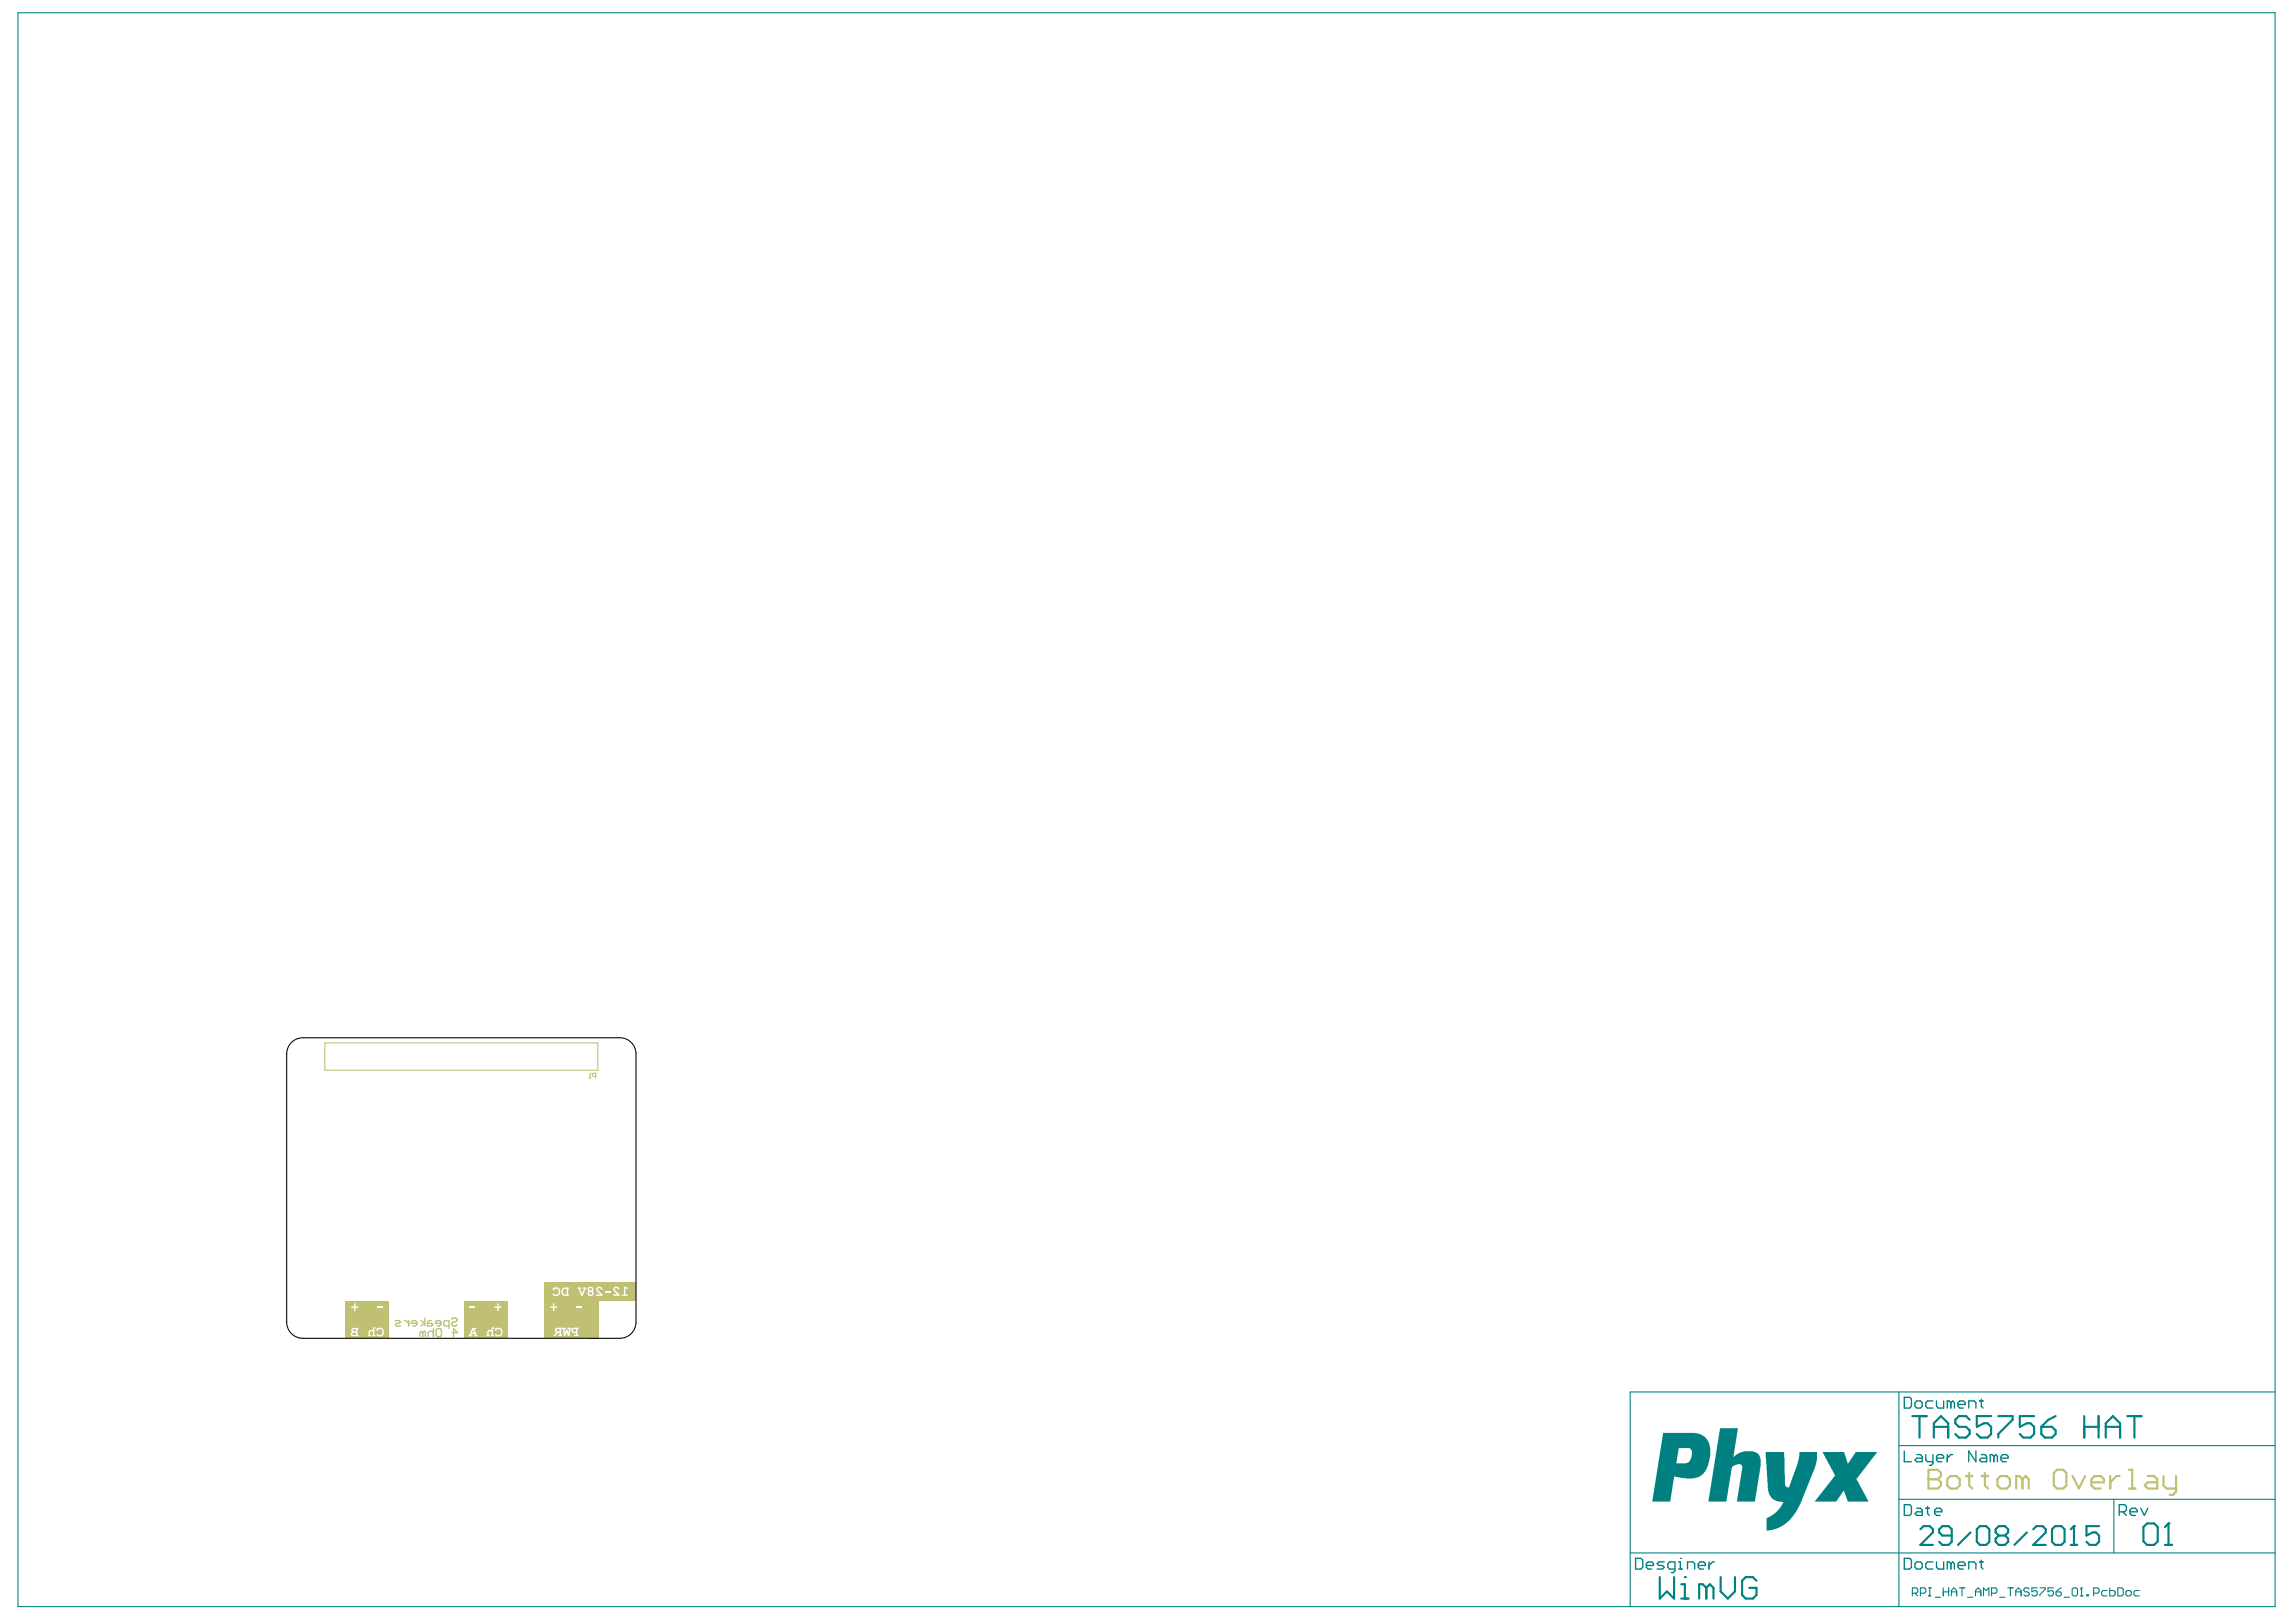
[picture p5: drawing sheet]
<svg xmlns="http://www.w3.org/2000/svg" width="297mm" height="210mm" viewBox="0 0 297 210" stroke-linecap="round" stroke-linejoin="round" font-family="sans-serif">
<g fill="#008080">
<path d="M235.8 187.9h2.8l.4 1.5 .2-.1 .9-1.4h2.8l-2.6 3.3a.38 .38 0 0 0 .1 .5l1.3 2.6h-2.6l-.5-1.3h-.1l-.9 1.3h-2.8l2.2-2.8 .1-.3a.34 .34 0 0 0 .1-.5z"/>
<path d="M228.4 187.9h2.4l.1 4.2 .1 .2 .3 .2h.2l1.1-3.1 .2-1v-.5h2.3v1.1l-.4 1.2-1.9 4.6-.7 1.3-1.1 1.1-.9 .6-.8 .2-.8 .1v-1.2a.45 .45 0 0 1 .4-.6l.8-.5 .5-.5 .5-.9-.6-.1-.6-.2-.4-.3-.3-.5-.1-.7z"/>
<path d="M222.5 184.8h2.4l-.7 3.7 .8-.5 .7-.2 1.3 .1 .4 .2 .3 .4 .1 .3v.9l-.8 4.6h-2.3l.7-4.1a.58 .58 0 0 0-.1-.7h-.7l-.3 .2a.59 .59 0 0 0-.3 .7l-.7 3.9h-2.3z"/>
<path d="M215.1 185.4h4.2l.9 .3 .6 .5 .4 .7 .1 .5-.1 1.3-.2 .9-.3 .7-.3 .4-.5 .4-.9 .2h-.9l-1.5-.2-.5 3.2h-2.4zM217.2 187.4l-.3 2h1.2l.3-.1 .4-.5 .1-.8a.56 .56 0 0 0-.3-.6z"/>
</g>
<g fill="none" stroke="#008080" stroke-width=".14">
<path d="M2.3 1.7h292v206.2h-292zM245.7 180.1v27.8M245.7 194h48.6M245.7 187.1h48.6M273.5 194v7M294.3 180.1h-83.4v27.8M210.9 201h83.4M247.4 206.2h.5l.2-.2v-.3l-.2-.2h-.5v1M247.8 206.2l.3 .3M248.4 206.2h.6l.1-.2v-.3l-.1-.2h-.6v1M249.5 205.5h.3M249.5 206.5h.3"/>
<path d="M249.7 205.5v1M250.4 206.7h.7M251.4 205.5v1M251.4 206h.7M252.1 205.5v1M252.4 206h.7M252.4 206.5v-.7l.4-.3 .3 .3v.7M253.5 205.5h.7M253.8 205.5v1M254.5 206.7h.7M255.6 206h.7M255.6 206.5v-.7l.3-.3 .4 .3v.7"/>
<path d="M256.6 206.5v-1l.4 .3 .3-.3v1M257.7 206.2h.5l.2-.2v-.3l-.2-.2h-.5v1M258.7 206.7h.7M259.7 205.5h.7M260.1 205.5v1M260.8 206h.7M260.8 206.5v-.7l.3-.3 .4 .3v.7M262.5 205.7l-.2-.2h-.3l-.2 .2v.1l.2 .2h.3l.2 .2v.2l-.2 .1h-.3l-.2-.1M263.6 205.5h-.7v.5l.3-.2h.2l.2 .2v.4l-.2 .1h-.4l-.1-.1M263.9 205.5h.7v.2l-.7 .7v.1M265.6 205.5h-.6v.5l.3-.2h.2l.1 .2v.4l-.1 .1h-.4l-.1-.1M266 206h.5l.2 .2v.2l-.2 .1h-.3l-.2-.1z"/>
<path d="M266.7 205.5l-.4 .2-.3 .3M267 206.7h.7M268.1 205.7l.2-.2h.3l.2 .2v.7l-.2 .1h-.3l-.2-.1zM269.1 206.5h.4M269.3 205.5h.1M269.3 205.5v1M269.3 205.5l-.2 .2M270 206.4h.2v.1h-.2zM270.9 206.2h.5l.2-.2v-.3l-.2-.2h-.5v1M272.6 205.8h-.5l-.2 .2v.4l.2 .1h.5M272.9 205.5v1h.6l.1-.1v-.4l-.1-.2h-.6M274 205.5h.5l.2 .2v.7l-.2 .1h-.5z"/>
<path d="M275 206l.2-.2h.4l.1 .2v.4l-.1 .1h-.4l-.2-.1zM276.8 205.8h-.6l-.1 .2v.4l.1 .1h.6"/>
</g>
<g fill="none" stroke="#008080" stroke-width=".17">
<path d="M246.4 194.7h.7l.2 .3v.9l-.2 .2h-.7zM246.4 180.8h.7l.2 .3v.9l-.2 .2h-.7zM246.4 187.8v1.4h.9M247.8 181.5l.2-.2h.4l.3 .2v.5l-.3 .2h-.4l-.2-.2zM248 195.2h.4l.3 .2v.7h-.7l-.2-.2 .2-.3h.7M248 188.2h.4l.3 .3v.7h-.7l-.2-.3 .2-.2h.7M249.1 195.2h.5M249.1 188.2v.7l.3 .3h.7M249.4 195v.9l.2 .2M250.1 181.3h-.7l-.3 .2v.5l.3 .2h.7M250.1 188.2v1.2l-.3 .2h-.2M250.3 195.6h.9v-.2l-.2-.2h-.5l-.2 .2v.5l.2 .2h.5"/>
<path d="M250.5 188.7h1v-.2l-.3-.3h-.4l-.3 .3v.4l.3 .3h.4M250.5 181.3v.7l.3 .2h.7v-.9M251.9 188.2v1M252.4 181.5l-.2-.2h-.3v.9M252.4 181.5l.2-.2 .2 .2v.7M252.4 181.5v.7M252.6 188.2h-.2l-.5 .5M253.3 181.8h.9v-.3l-.2-.2h-.5l-.2 .2v.5l.2 .2h.5M254.7 182.2v-.9h.7l.2 .2v.7M255.6 187.8v1.4l-.9-1.4v1.4M256.1 181.3h.5M256.3 188.2h.5l.2 .3v.7h-.7l-.2-.3 .2-.2h.7"/>
<path d="M256.3 181.1v.9l.3 .2M257.9 188.5l-.2-.3h-.2v1M257.9 188.5v.7M257.9 188.5l.3-.3 .2 .3v.7M258.9 188.7h.9v-.2l-.2-.3h-.5l-.2 .3v.4l.2 .3h.5M274.2 195.6h.7l.2-.2v-.4l-.2-.3h-.7v1.4M274.6 195.6l.5 .5M275.6 195.6h.9v-.2l-.2-.2h-.5l-.2 .2v.5l.2 .2h.5M277 195.2l.4 .9 .5-.9M211.6 201.7h.7l.2 .2v.9l-.2 .3h-.7zM213 202.6h.9v-.2l-.2-.3h-.5l-.2 .3v.4l.2 .3h.5M215.3 202.1h-.7l-.2 .3 .2 .2h.5l.2 .2-.2 .3h-.7"/>
<path d="M216.7 203.1h-.7l-.2-.3v-.4l.2-.3h.7v1.2l-.2 .2h-.3M217.2 203.1h.4M217.2 202.1h.2v1M217.4 201.7h.1M218.3 203.1v-1h.7l.2 .3v.7M219.7 202.6h.9v-.2l-.2-.3h-.5l-.2 .3v.4l.2 .3h.5M221.1 202.1v1M221.8 202.1h-.2l-.5 .5M246.4 201.7h.7l.2 .2v.9l-.2 .3h-.7zM247.8 202.4l.2-.3h.4l.3 .3v.4l-.3 .3h-.4l-.2-.3zM250.1 202.1h-.7l-.3 .3v.4l.3 .3h.7M250.5 202.1v.7l.3 .3h.7v-1"/>
<path d="M252.4 202.4l-.2-.3h-.3v1M252.4 202.4v.7M252.4 202.4l.2-.3 .2 .3v.7M253.3 202.6h.9v-.2l-.2-.3h-.5l-.2 .3v.4l.2 .3h.5M254.7 203.1v-1h.7l.2 .3v.7M256.1 202.1h.5M256.3 201.9v.9l.3 .3"/>
</g>
<g fill="none" stroke="#008080" stroke-width=".28">
<path d="M247.4 183.3h1.9M248.3 183.3v2.7M248.4 197.9l.5-.4h.8l.4 .4v.4l-1.7 1.6h1.7M250.2 186v-1.8l.9-.9 .9 .9v1.8M250.2 184.6h1.8M252.5 198.7h-1.2l-.4-.4v-.4l.4-.4h.8l.4 .4v1.6l-.4 .4h-.8l-.4-.4M254.8 183.7l-.4-.4h-1l-.4 .4v.5l.4 .4h1l.4 .5v.5l-.4 .4h-1l-.4-.4M254.9 198.3l-1.6 1.6M255.7 197.9l.4-.4h.9l.4 .4v1.6l-.4 .4h-.9l-.4-.4zM257.6 183.3h-1.9v1.3l1-.4h.4l.5 .4v1l-.5 .4h-.9l-.5-.4M258.5 183.3h1.9v.4l-1.9 1.9v.4M258.6 198.7l-.4 .4v.4l.4 .4h.8l.4-.4v-.4l-.4-.4"/>
<path d="M258.6 198.7l-.4-.4v-.4l.4-.4h.8l.4 .4v.4l-.4 .4M258.6 198.7h.8M262.2 198.3l-1.6 1.6M263 197.9l.4-.4h.9l.4 .4v.4l-1.7 1.6h1.7M263.2 183.3h-1.9v1.3l.9-.4h.5l.5 .4v1l-.5 .4h-.9l-.5-.4M264.1 184.6h1.4l.4 .5v.5l-.4 .4h-1l-.4-.4zM265.5 197.9l.4-.4h.8l.4 .4v1.6l-.4 .4h-.8l-.4-.4zM265.9 183.3l-.9 .4-.9 .9M267.9 199.9h.8M268.3 197.5h.1M268.3 197.5v2.4M268.3 197.5l-.4 .4"/>
<path d="M269.6 184.6h1.9M269.6 183.3v2.7M271.5 183.3v2.7M271.6 197.5h-1.7v1.2l.8-.4h.5l.4 .4v.8l-.4 .4h-.9l-.4-.4M272.4 184.6h1.9M272.4 186v-1.8l1-.9 .9 .9v1.8M275.2 183.3h1.9M276.1 183.3v2.7M277.3 197.6l.5-.4h.9l.5 .4v1.9l-.5 .4h-.9l-.5-.4zM280.1 199.9h.9M280.5 197.2h.1M280.5 197.2v2.7"/>
<path d="M280.5 197.2l-.4 .4M214.7 204.1v2.8l1-1 .9 1v-2.8M217.5 206.9h.9M217.5 205h.5v1.9M218 204.1h.1M220.8 205.5l-.5-.5h-.5v1.9M220.8 205.5v1.4M220.8 205.5l.4-.5 .5 .5v1.4M222.6 204.1v1.8l.9 1 1-1v-1.8M227.2 204.6l-.4-.5h-1l-.4 .5v1.8l.4 .5h1l.4-.5v-.9h-.9"/>
</g>
<path d="M42 135h35.3v3.5h-35.3z" fill="none" stroke="#c0c073" stroke-width=".14"/>
<g fill="#c0c073">
<path d="M76.1 168.3h1.3v4.9h-1.3z" fill-rule="evenodd"/>
<path d="M60 170h5.6v1.5h-5.6z" fill-rule="evenodd"/>
<path d="M44.7 170h5.6v1.5h-5.6z" fill-rule="evenodd"/>
<path d="M70.4 170h5.7v1.5h-5.7z" fill-rule="evenodd"/>
</g>
<path d="M76.2 139.5h.2M76.3 138.9h.1M76.4 139.1h-.1v.4M77.1 139.3h-.3l-.2-.1v-.2l.2-.1h.3v.6" fill="none" stroke="#c0c073" stroke-width=".14"/>
<g fill="none" stroke="#c0c073" stroke-width=".17">
<path d="M51.1 170.9h.6l.1 .2-.1 .1h-.4l-.2 .2 .2 .2h.5M52.4 170.9h.1l.4 .3M52.9 170.9v.7M53.9 171.2h-.7v-.1l.2-.2h.3l.2 .2v.3l-.2 .2h-.3M54.4 170.9l.6 .3-.6 .4M54.7 172.5l.2-.2h.1v.7M54.7 172.5v.5M54.7 172.5l-.2-.2-.2 .2v.5M55 170.6v1M55.8 170.9h-.3l-.2 .2v.5h.5l.2-.2-.2-.2h-.5M56.1 172.5l-.2-.2h-.4l-.1 .2v.5M56.1 171.9v1.1"/>
<path d="M56.4 172.1l.2-.2h.3l.2 .2v.7l-.2 .2h-.3l-.2-.2zM57 171.2h-.7v-.1l.2-.2h.4l.1 .2v.3l-.1 .2h-.4M58.1 171.6h-.5l-.2-.2v-.3l.2-.2h.5v1M58.4 170.7l.2-.1h.4l.1 .1v.2l-.1 .2h-.4l-.2 .1v.2l.2 .2h.4l.1-.2M58.5 172.5h.7l-.5-.6v1.1"/>
</g>
<path d="M60 171.5h5.6v1.7h-5.6z" fill-rule="evenodd" fill="#c0c073"/>
<g fill="#fff">
<path d="M64.1 171.9l.5-.1 .3 .2 .1 .6-.2 .3-.4 .1-.3-.2v-.2l.3 .2 .3-.1 .1-.2v-.3l-.2-.2h-.2l-.2 .2h-.1z"/>
<path d="M63.1 172.2l.3-.1 .2 .1v-.4h.3v.1h-.1v.8l.1 .1v.1h-.4l.1-.2v-.3l-.2-.1-.2 .1v.3l.1 .2h-.4z"/>
<path d="M61.1 171.8l-.5 1.1h.5v-.1l-.2-.1 .1-.1h.4l.1 .1-.2 .1v.1h.5v-.1l-.1-.1-.3-.7h.2v-.1zM61.2 172.1l.2 .3h-.3z"/>
</g>
<path d="M44.7 171.5h5.6v1.7h-5.6z" fill-rule="evenodd" fill="#c0c073"/>
<g fill="#fff">
<path d="M48.8 171.9l.5-.1 .3 .2 .1 .6-.3 .3-.3 .1-.4-.2 .1-.2 .2 .2 .3-.1 .2-.2v-.3l-.2-.2h-.3l-.1 .2h-.2z"/>
<path d="M47.8 172.2l.2-.1 .3 .1v-.4h.3v.1h-.2v.8l.2 .1v.1h-.4l.1-.2v-.3l-.3-.1-.1 .1v.3l.1 .2h-.4z"/>
<path d="M45.5 171.9l-.1 .2 .1 .3-.1 .2v.2l.3 .1h.7v-.1l-.2-.1v-.7h.2v-.1l-.6-.1zM45.7 172.1l.4-.1v.3h-.4zM45.6 172.5h.5v.2h-.5z"/>
</g>
<path d="M70.4 171.5h5.7v1.7h-5.7z" fill-rule="evenodd" fill="#c0c073"/>
<g fill="#fff">
<path d="M72.7 171.8h.5v.2h-.2l.1 .5 .1-.4h.2l.2 .4v-.5h-.2v-.2h.5v.2h-.1l-.1 .9h-.2l-.2-.5-.2 .5h-.2l-.1-.9h-.1z"/>
<path d="M74 171.9l-.1 .2 .1 .3 .2 .1h.3v.2h-.2l-.1 .2h.6v-.1l-.1-.1v-.7h.1v-.2h-.5zM74.1 172.1l.4-.1v.3h-.3z"/>
<path d="M71.9 171.9l-.1 .4a.17 .17 0 0 1 .2 .1 .17 .17 0 0 1-.2 .2l-.2 .2 .1 .1h.1l.4-.4h.2v.2l-.2 .1v.1l.5-.1-.1-.1v-.7h.1v-.2h-.6zM72 172.1l.4-.1v.3l-.4-.1z"/>
</g>
<path d="M70.4 165.9h11.9v2.4h-11.9z" fill-rule="evenodd" fill="#c0c073"/>
<g fill="#fff">
<path d="M80.7 166.5l.5 .2v.1l-.3-.1v.8h.3v.2l-.8-.1 .1-.1h.2z"/>
<path d="M79.4 166.6l.4-.1 .3 .2v.2l-.4-.2-.2 .2 .7 .6v.2h-.9l.1-.2h.5l-.5-.5z"/>
<path d="M78.2 167.1h.8v.2h-.8z"/>
<path d="M77.2 166.6l.4-.1 .3 .2v.2l-.4-.2-.2 .2 .7 .6v.2h-.9l.1-.2h.5l-.5-.5z"/>
<path d="M74.7 166.6h.5v.2h-.2l.3 .6 .3-.6h-.2v-.1h.5l-.5 1h-.2z"/>
<path d="M71.6 166.6h.5l.3 .2 .1 .5-.2 .3-.4 .1-.4-.1 .1-.2 .2 .1h.3l.2-.3v-.3l-.2-.1h-.3l-.1 .2h-.1z"/>
<path d="M76.1 166.6l-.1 .4a.17 .17 0 0 1 .1 .2 .17 .17 0 0 1-.1 .1l.1 .3 .3 .1 .4-.1v-.4a.17 .17 0 0 1-.1-.1 .17 .17 0 0 1 .1-.2v-.2l-.2-.1-.3-.1zM76.2 166.9a.2 .2 0 0 1 .4 0 .2 .2 0 0 1-.4 0zM76.2 167.4a.2 .2 0 0 1 .4 0 .2 .2 0 0 1-.4 0z"/>
<path d="M72.8 166.7l-.2 .4 .1 .4 .3 .2h.6v-.2h-.1v-.7h.1v-.2h-.5zM72.9 166.9l.4-.1v.7h-.3l-.2-.1v-.3z"/>
</g>
<path d="M60 168.3h5.6v1.7h-5.6z" fill-rule="evenodd" fill="#c0c073"/>
<g fill="#fff">
<path d="M64.4 168.7h.1v.4l.4 .1h-.1l-.3 .1-.1 .4-.1-.1v-.3l-.4-.1 .1-.1h.3z"/>
<path d="M60.7 169.1h.8v.1h-.8z"/>
</g>
<path d="M44.7 168.3h5.6v1.7h-5.6z" fill-rule="evenodd" fill="#c0c073"/>
<g fill="#fff">
<path d="M45.8 168.7h.2v.4h.3l.1 .1h-.1l-.3 .1v.3l-.1 .1-.1-.1v-.3l-.3-.1h-.1l.1-.1h.3z"/>
<path d="M48.8 169.1h.8v.1h-.8z"/>
</g>
<path d="M70.4 168.3h5.7v1.7h-5.7z" fill-rule="evenodd" fill="#c0c073"/>
<g fill="#fff">
<path d="M71.6 168.7h.1v.4h.4v.1h-.1l-.3 .1v.3l-.1 .1-.1-.1v-.3l-.3-.1v-.1h.3z"/>
<path d="M74.6 169.1h.7v.1h-.7z"/>
</g>
<g fill="none" stroke="#c0c073" stroke-width=".28">
<path d="M249.5 191.4h.1M249.5 190.2h1.2l.4 .4v.4l-.4 .4 .4 .4v.4l-.4 .4h-1.2zM249.5 191.4h1.2M251.9 191.4l.4-.4h.8l.4 .4v.8l-.4 .4h-.8l-.4-.4zM254.4 191h.8M254.8 190.6v1.6l.4 .4M256.4 191h.8M256.8 190.6v1.6l.4 .4M258.4 191.4l.4-.4h.8l.4 .4v.8l-.4 .4h-.8l-.4-.4zM261.7 191.4l-.5-.4h-.4v1.6M261.7 191.4v1.2M261.7 191.4l.4-.4 .4 .4v1.2"/>
<path d="M265.7 190.6l.4-.4h.8l.4 .4v1.6l-.4 .4h-.8l-.4-.4zM268.1 191l.9 1.6 .8-1.6M270.6 191.8h1.6v-.4l-.4-.4h-.8l-.4 .4v.8l.4 .4h.8M273 191v1.6M274.2 191h-.4l-.8 .8M275.4 192.6h.8M275.4 190.2h.4v2.4M277.9 191h.8l.4 .4v1.2h-1.2l-.4-.4 .4-.4h1.2M279.9 191v1.2l.4 .4h1.2M281.5 191v2l-.4 .4h-.4"/>
</g>
<path d="M37.7 134.9l.4-.3 .5-.2 .6-.1h41a2.08 2.08 0 0 1 2.1 2.1v34.7a2.08 2.08 0 0 1-2.1 2.1h-41a2.08 2.08 0 0 1-2.1-2.1v-34.7l.1-.6 .2-.5z" fill="none" stroke="#000" stroke-width=".14"/>
</svg>
